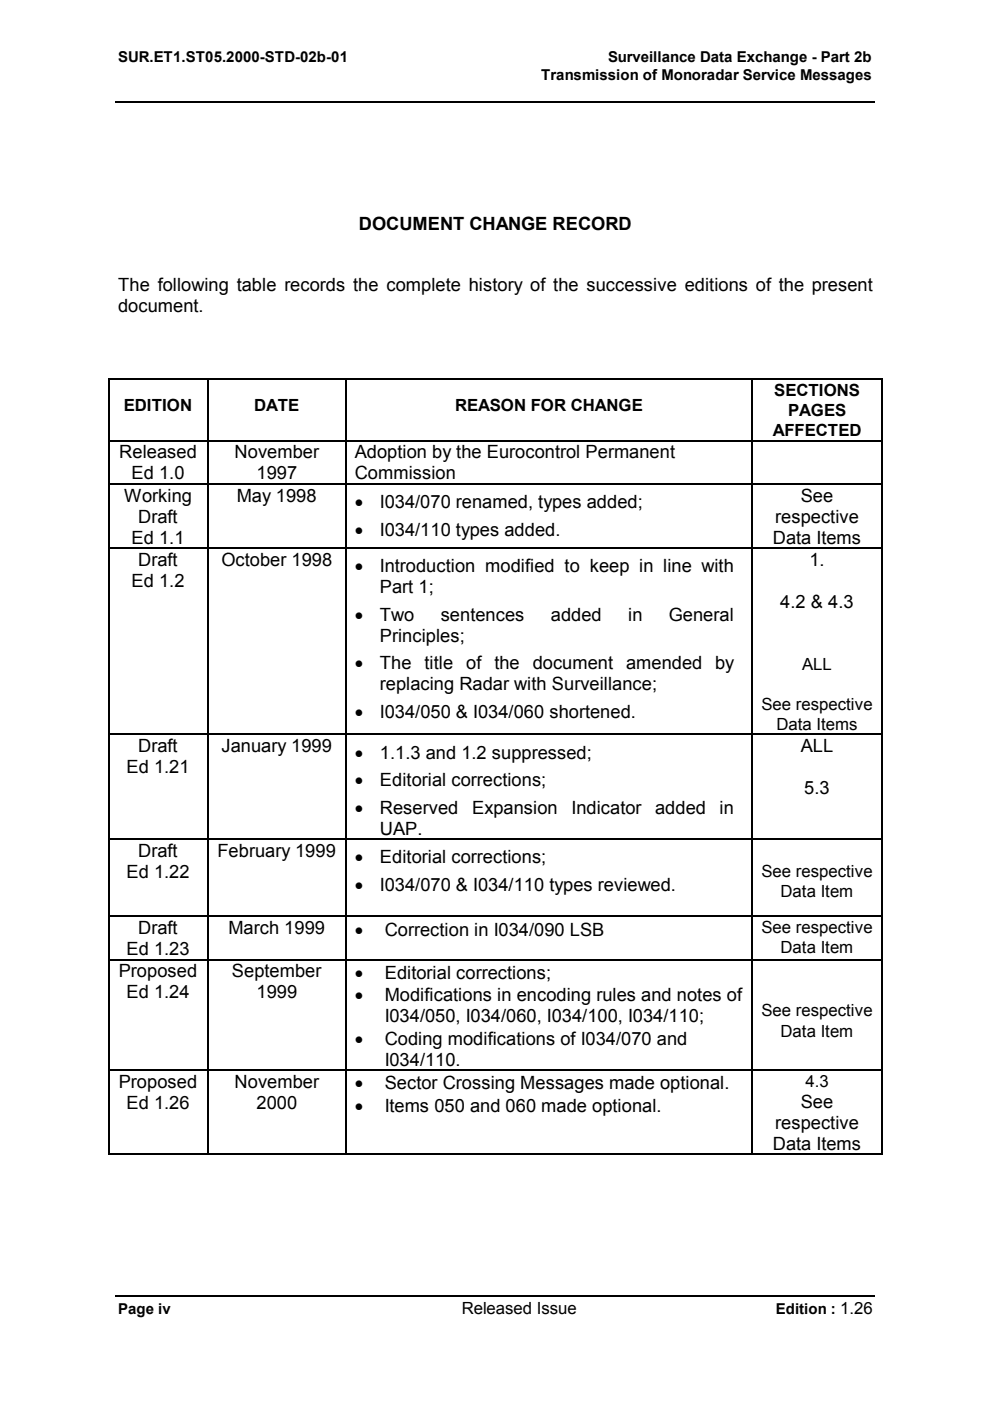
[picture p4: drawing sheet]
<svg xmlns="http://www.w3.org/2000/svg" width="210mm" height="297mm" viewBox="0 0 210 297" stroke-linecap="round" stroke-linejoin="round" font-family="sans-serif">
<defs><g id="words">
<g font-size="3.9">
<text x="76.1" y="48.8">DOCUMENT CHANGE RECORD</text>
<text x="25" y="61.7">The following table records the complete history of the successive editions of the present</text>
<text x="25" y="66.2">document.</text>
<text x="25.3" y="97.2">Released</text>
<text x="27.9" y="101.6">Ed 1.0</text>
<text x="49.7" y="97.2">November</text>
<text x="54.4" y="101.6">1997</text>
<text x="75.2" y="97.2">Adoption by the Eurocontrol Permanent</text>
<text x="75.2" y="101.6">Commission</text>
<text x="26.3" y="106.3">Working</text>
<text x="50.2" y="106.3">May 1998</text>
<text x="75.2" y="107.7">•</text>
<text x="80.5" y="107.7">I034/070 renamed, types added;</text>
<text x="169.8" y="106.3">See</text>
<text x="29.3" y="110.8">Draft</text>
<text x="75.2" y="113.6">•</text>
<text x="80.5" y="113.6">I034/110 types added.</text>
<text x="164.4" y="110.8">respective</text>
<text x="27.9" y="115.2">Ed 1.1</text>
<text x="29.3" y="119.9">Draft</text>
<text x="47" y="119.9">October 1998</text>
<text x="163.9" y="115.2">Data Items</text>
<text x="171.6" y="119.9">1.</text>
<text x="27.9" y="124.4">Ed 1.2</text>
<text x="75.2" y="121.3">•</text>
<text x="80.5" y="125.8">Part 1;</text>
<text x="80.5" y="121.3">Introduction modified to keep in line with</text>
<text x="75.2" y="131.6">•</text>
<text x="80.5" y="131.6">Two</text>
<text x="93.4" y="131.6">sentences</text>
<text x="116.8" y="131.6">added</text>
<text x="133.2" y="131.6">in</text>
<text x="141.8" y="131.6">General</text>
<text x="165.4" y="128.8">4.2 &amp; 4.3</text>
<text x="80.5" y="136.1">Principles;</text>
<text x="75.2" y="141.9">•</text>
<text x="80.5" y="141.9">The</text>
<text x="90" y="141.9">title</text>
<text x="98.8" y="141.9">of the</text>
<text x="112.9" y="141.9">document</text>
<text x="132.7" y="141.9">amended by</text>
<text x="80.5" y="146.4">replacing Radar with Surveillance;</text>
<text x="75.2" y="152.2">•</text>
<text x="80.5" y="152.2">I034/050 &amp; I034/060 shortened.</text>
<text x="29.3" y="159.4">Draft</text>
<text x="47" y="159.4">January 1999</text>
<text x="75.2" y="160.8">•</text>
<text x="80.5" y="160.8">1.1.3 and 1.2 suppressed;</text>
<text x="169.8" y="159.4">ALL</text>
<text x="26.8" y="163.9">Ed 1.21</text>
<text x="75.2" y="166.7">•</text>
<text x="80.5" y="166.7">Editorial corrections;</text>
<text x="75.2" y="172.5">•</text>
<text x="80.5" y="172.5">Reserved</text>
<text x="100.1" y="172.5">Expansion</text>
<text x="121.2" y="172.5">Indicator</text>
<text x="138.9" y="172.5">added</text>
<text x="152.6" y="172.5">in</text>
<text x="170.5" y="168.3">5.3</text>
<text x="80.5" y="177">UAP.</text>
<text x="29.3" y="181.7">Draft</text>
<text x="46.1" y="181.7">February 1999</text>
<text x="75.2" y="183.1">•</text>
<text x="80.5" y="183.1">Editorial corrections;</text>
<text x="26.8" y="186.1">Ed 1.22</text>
<text x="75.2" y="188.9">•</text>
<text x="80.5" y="188.9">I034/070 &amp; I034/110 types reviewed.</text>
<text x="26.8" y="202.5">Ed 1.23</text>
<text x="29.3" y="198">Draft</text>
<text x="48.4" y="198">March 1999</text>
<text x="75.2" y="198.4">•</text>
<text x="81.6" y="198.4">Correction in I034/090 LSB</text>
<text x="25.2" y="207.2">Proposed</text>
<text x="49.2" y="207.2">September</text>
<text x="75.2" y="207.5">•</text>
<text x="81.6" y="207.5">Editorial corrections;</text>
<text x="26.8" y="211.6">Ed 1.24</text>
<text x="54.4" y="211.6">1999</text>
<text x="75.2" y="212.3">•</text>
<text x="81.6" y="212.3">Modifications in encoding rules and notes of</text>
<text x="75.2" y="221.5">•</text>
<text x="81.6" y="216.7">I034/050, I034/060, I034/100, I034/110;</text>
<text x="81.6" y="221.5">Coding modifications of I034/070 and</text>
<text x="81.6" y="225.9">I034/110.</text>
<text x="25.2" y="230.6">Proposed</text>
<text x="49.7" y="230.6">November</text>
<text x="75.2" y="230.9">•</text>
<text x="81.6" y="230.9">Sector Crossing Messages made optional.</text>
<text x="26.8" y="235.1">Ed 1.26</text>
<text x="54.4" y="235.1">2000</text>
<text x="75.2" y="235.7">•</text>
<text x="81.6" y="235.7">Items 050 and 060 made optional.</text>
<text x="164.4" y="239.3">respective</text>
<text x="169.8" y="234.9">See</text>
<text x="163.9" y="243.8">Data Items</text>
</g>
<g font-size="3.6">
<text x="164.2" y="84">SECTIONS</text>
<text x="26.3" y="87.2">EDITION</text>
<text x="53.9" y="87.2">DATE</text>
<text x="96.5" y="87.2">REASON FOR CHANGE</text>
<text x="167.1" y="88.3">PAGES</text>
<text x="163.9" y="92.5">AFFECTED</text>
<text x="170.1" y="142">ALL</text>
<text x="161.4" y="150.5">See respective</text>
<text x="164.6" y="154.7">Data Items</text>
<text x="161.4" y="185.9">See respective</text>
<text x="165.5" y="190.2">Data Item</text>
<text x="161.4" y="197.9">See respective</text>
<text x="165.5" y="202.1">Data Item</text>
<text x="161.4" y="215.5">See respective</text>
<text x="165.5" y="219.8">Data Item</text>
<text x="170.8" y="230.4">4.3</text>
<text x="97.9" y="278.6">Released Issue</text>
</g>
<g font-size="3.2">
<text x="25" y="13.1">SUR.ET1.ST05.2000-STD-02b-01</text>
<text x="114.7" y="17">Transmission of Monoradar Service Messages</text>
<text x="128.9" y="13.1">Surveillance Data Exchange - Part 2b</text>
<text x="25" y="278.6">Page iv</text>
<text x="164.5" y="278.6">Edition : 1.26</text>
</g>
</g></defs>
<g fill="none" stroke="#000" stroke-width=".25">
<path d="M24.5 21.6h161.1M23 80.4h164.2M23 93.5h164.2M23.1 80.6v12.7M23.1 93.6v8.9M44 80.6v12.7M44 93.6v8.9M73.4 80.6v12.7M73.4 93.6v8.9M159.5 80.6v12.7M159.5 93.6v8.9M187 80.6v12.7"/>
<path d="M187 93.6v8.9M23 102.6h164.2M23 116.2h164.2M23.1 102.7v13.4M23.1 116.3v39.3M44 102.7v13.4M44 116.3v39.3M73.4 102.7v13.4M73.4 116.3v39.3M159.5 102.7v13.4M159.5 116.3v39.3M187 102.7v13.4"/>
<path d="M187 116.3v39.3M23 155.7h164.2M23.1 155.8v22M44 155.8v22M73.4 155.8v22M159.5 155.8v22M187 155.8v22M23 177.9h164.2M23.1 178v16.2M44 178v16.2M73.4 178v16.2M159.5 178v16.2"/>
<path d="M187 178v16.2M23 194.3h164.2M23.1 194.4v8.9M44 194.4v8.9M73.4 194.4v8.9M159.5 194.4v8.9M187 194.4v8.9M23 203.4h164.2M23.1 203.6v23.1M44 203.6v23.1M73.4 203.6v23.1M159.5 203.6v23.1"/>
<path d="M187 203.6v23.1M23 226.9h164.2M23.1 227v17.8M44 227v17.8M73.4 227v17.8M159.5 227v17.8M187 227v17.8M23 244.7h20.9M44.2 244.7h29M73.5 244.7h85.8M159.6 244.7h27.3M24.5 274.7h161.1"/>
</g>
<path d="M23 80.3h.2v.3h-.2zM186.9 80.3h.3v.3h-.3zM186.9 244.6h.3v.2h-.3z" fill="#000"/>
<use href="#words"/>
</svg>
